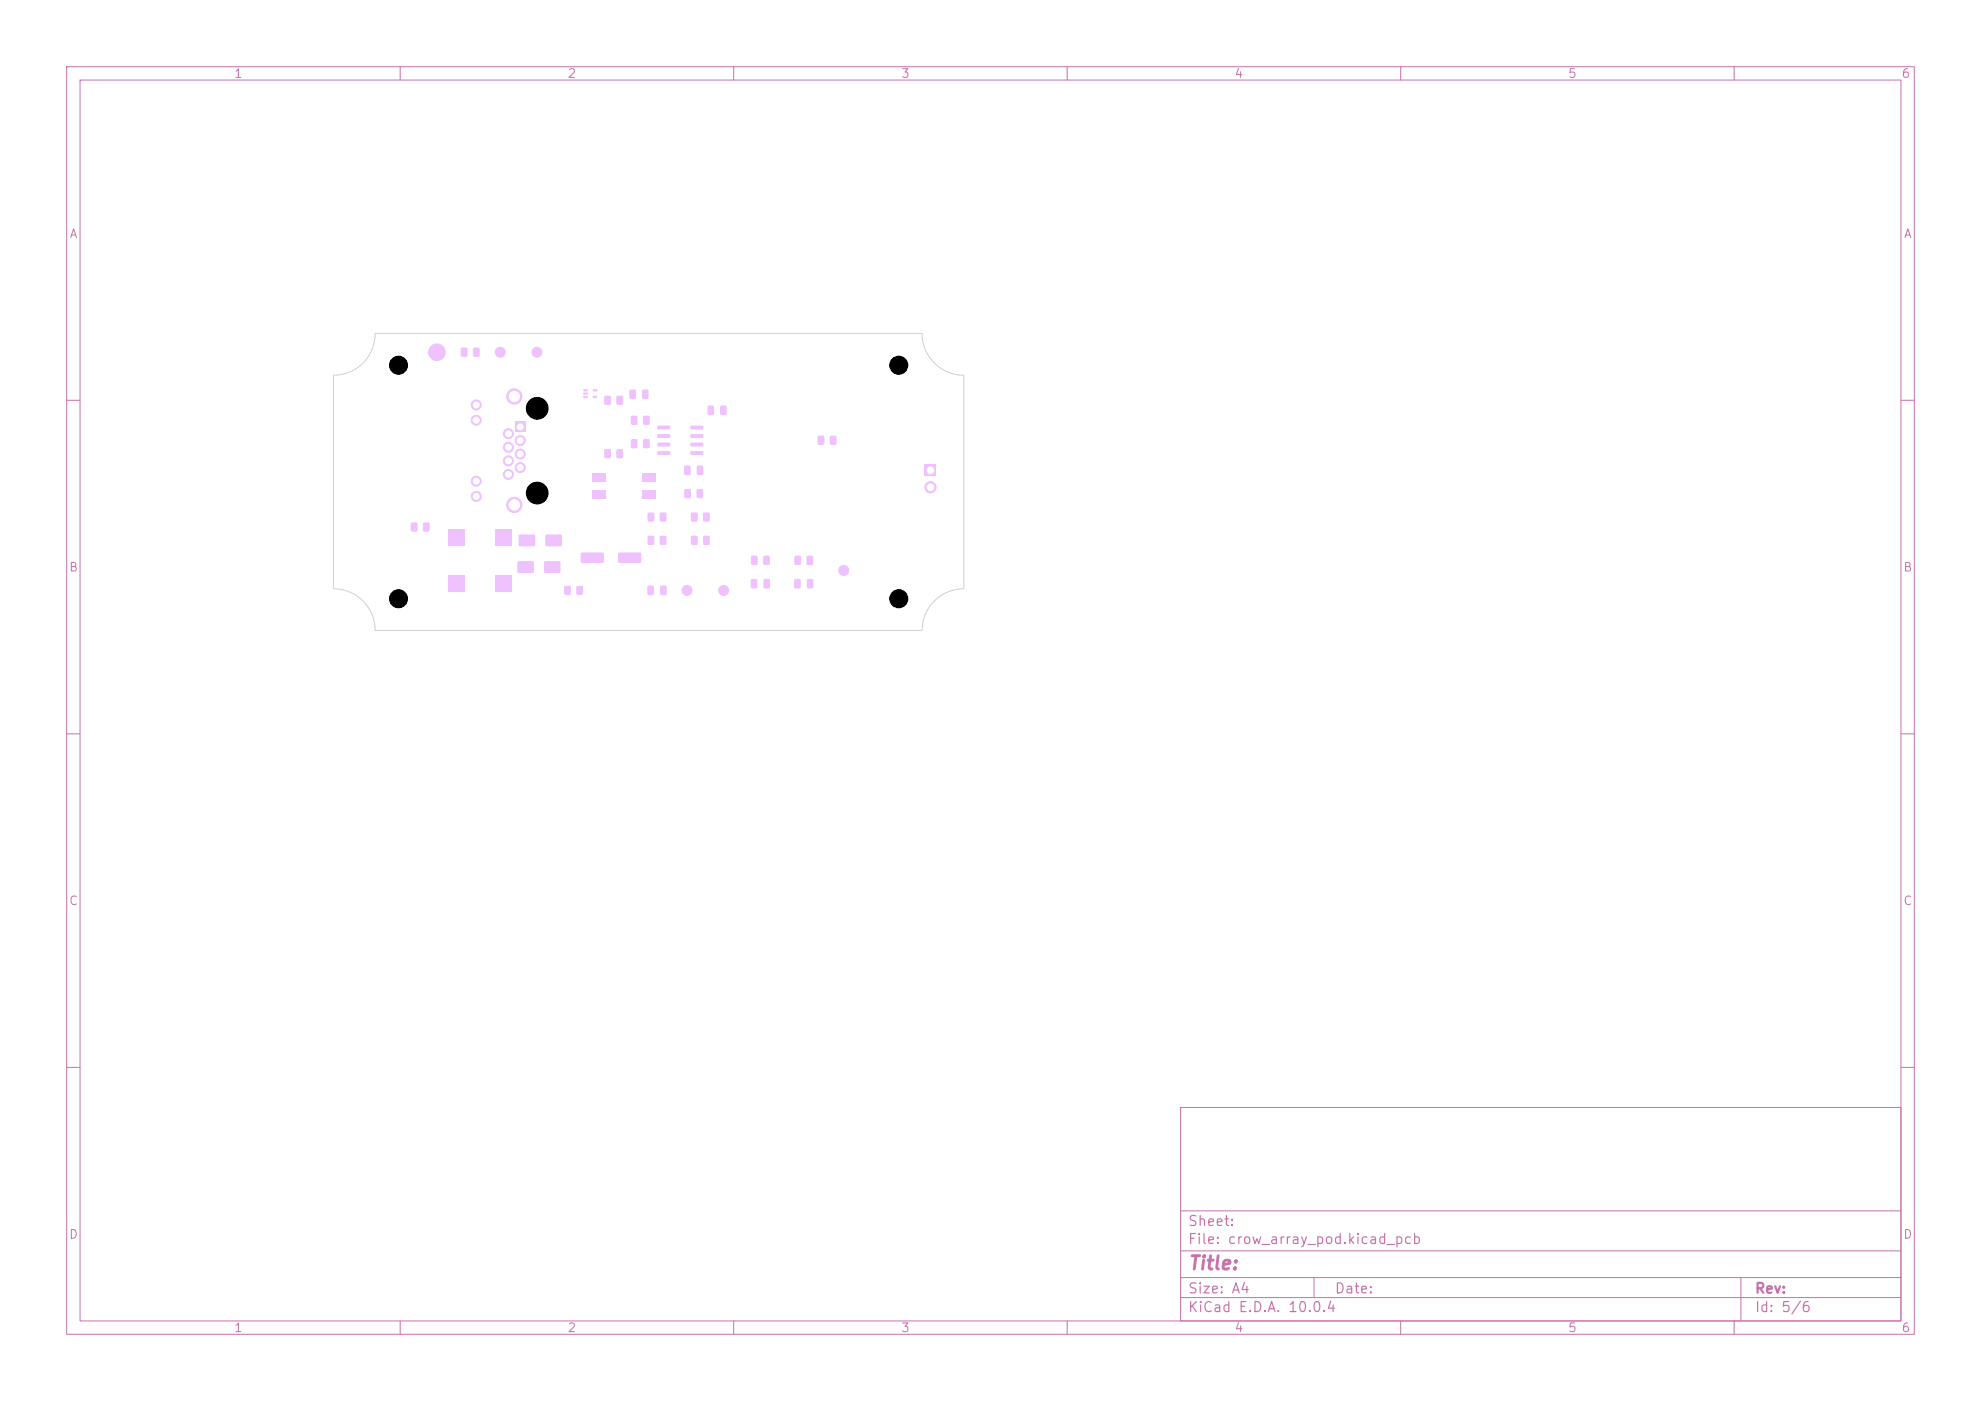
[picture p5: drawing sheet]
<svg xmlns="http://www.w3.org/2000/svg" width="297mm" height="210mm" viewBox="0 0 297 210" stroke-linecap="round" stroke-linejoin="round" font-family="sans-serif">
<defs><g id="words">
<text font-size="2" fill="#c872ab" x="178" y="190.8">Title:</text>
<g font-size="1.5" fill="#c872ab">
<text x="178" y="184.2">Sheet:</text>
<text x="178" y="186.9">File: crow_array_pod.kicad_pcb</text>
<text x="178" y="197.1">KiCad E.D.A. 10.0.4</text>
<text x="178" y="194.3">Size: A4</text>
<text x="200" y="194.3">Date:</text>
<text x="263" y="194.3">Rev:</text>
<text x="263" y="197.1">Id: 5/6</text>
</g>
<g font-size="1.3" fill="#c872ab">
<text x="35" y="12">1</text>
<text x="85" y="12">2</text>
<text x="135" y="12">3</text>
<text x="185" y="12">4</text>
<text x="235" y="12">5</text>
<text x="285" y="12">6</text>
<text x="10.3" y="36">A</text>
<text x="285.4" y="36">A</text>
<text x="10.3" y="86">B</text>
<text x="285.3" y="86">B</text>
<text x="10.3" y="136">C</text>
<text x="285.3" y="136">C</text>
<text x="10.3" y="186">D</text>
<text x="285.3" y="186">D</text>
<text x="35" y="200">1</text>
<text x="85" y="200">2</text>
<text x="135" y="200">3</text>
<text x="185" y="200">4</text>
<text x="235" y="200">5</text>
<text x="285" y="200">6</text>
</g>
</g></defs>
<g fill="none" stroke="#c872ab" stroke-width=".15">
<path d="M10 10h277v190h-277zM12 12h273v186h-273zM60 10v2M110 10v2M160 10v2M210 10v2M260 10v2M10 60h2M285 60h2M10 110h2M285 110h2M10 160h2"/>
<path d="M177 166h108v32h-108zM285 160h2M60 198v2M110 198v2M160 198v2M177 194.5h108M177 191.5h108M177 187.5h108M177 181.5h108M197 191.5v3M210 198v2M260 198v2"/>
<path d="M261 191.5v6.5"/>
</g>
<g fill="#efc1ff">
<path d="M61.6 78.4l.7-.1 .3 .2v1l-.2 .2h-.6l-.2-.2z"/>
<path d="M63.5 78.4l.7-.1 .2 .2v1l-.1 .2h-.7l-.2-.2z"/>
<path d="M77.6 84.2h2.4v1.6h-2.4z"/>
<path d="M81.6 84.2h2.4v1.6h-2.4z"/>
<path d="M97.1 80.4l.7-.1 .3 .2v1l-.2 .2h-.6l-.2-.2z"/>
<path d="M99 80.4l.7-.1 .2 .2v1l-.1 .2h-.7l-.2-.2z"/>
<path d="M119.1 86.8h.7l.2 .1 .1 1.1-.2 .2h-.6l-.2-.1z"/>
<path d="M121 86.8h.7l.2 .1 .1 1.1-.2 .2h-.6l-.2-.1z"/>
</g>
<g fill="#efc1ff" stroke="#efc1ff" stroke-width=".15">
<circle cx="65.5" cy="52.8" r="1.25"/>
<circle cx="80.5" cy="61.2" r="1.62"/>
<circle cx="80.5" cy="73.9" r="1.62"/>
</g>
<path d="M77.3 63.3h1.4v1.5h-1.4z" fill="#efc1ff"/>
<g fill="#efc1ff" stroke="#efc1ff" stroke-width=".15">
<circle cx="76.2" cy="65" r=".75"/>
<circle cx="78" cy="66" r=".75"/>
<circle cx="76.2" cy="67" r=".75"/>
<circle cx="78" cy="68.1" r=".75"/>
<circle cx="76.2" cy="69.1" r=".75"/>
<circle cx="78" cy="70.1" r=".75"/>
<circle cx="76.2" cy="71.1" r=".75"/>
<circle cx="71.4" cy="60.7" r=".75"/>
<circle cx="71.4" cy="63" r=".75"/>
<circle cx="71.4" cy="72.1" r=".75"/>
<circle cx="71.4" cy="74.4" r=".75"/>
<circle cx="77.1" cy="59.4" r="1.15"/>
<circle cx="77.1" cy="75.7" r="1.15"/>
</g>
<g fill="#efc1ff">
<path d="M103.6 76.9l.7-.1 .3 .2v1l-.2 .2h-.6l-.2-.2z"/>
<path d="M105.5 76.9l.7-.1 .2 .2v1l-.1 .2h-.7l-.2-.2z"/>
<path d="M90.6 59.4l.7-.1 .3 .2v1l-.2 .2h-.6l-.2-.2z"/>
<path d="M92.5 59.4l.7-.1 .2 .2v1l-.1 .2h-.6l-.3-.2z"/>
</g>
<circle cx="134.8" cy="54.7" r="1.35" fill="#efc1ff" stroke="#efc1ff" stroke-width=".15"/>
<g fill="#efc1ff">
<path d="M88.9 71h1.9v1.2h-1.9z"/>
<path d="M88.9 73.6h1.9v1.2h-1.9z"/>
<path d="M96.3 73.6h2v1.2h-2z"/>
<path d="M96.3 71h2v1.2h-2z"/>
<path d="M97.1 76.9l.7-.1 .3 .2v1l-.2 .2h-.6l-.2-.2z"/>
<path d="M99 76.9l.7-.1 .2 .2v1l-.1 .2h-.7l-.2-.2z"/>
<path d="M87.1 82.9l3.3-.1 .1 .3v1.1l-.2 .2h-3.1l-.2-.2z"/>
<path d="M92.7 82.9l3.3-.1 .2 .3-.1 1.1-.2 .2h-3.1l-.1-.2z"/>
</g>
<circle cx="75" cy="52.8" r=".75" fill="#efc1ff" stroke="#efc1ff" stroke-width=".15"/>
<g fill="#efc1ff">
<path d="M94.4 58.4h.7l.2 .1 .1 1.1-.2 .2h-.6l-.2-.1z"/>
<path d="M96.3 58.4h.7l.2 .1 .1 1.1-.2 .2h-.6l-.2-.1z"/>
<path d="M77.8 80.2h2.4v1.6h-2.4z"/>
<path d="M81.8 80.2h2.4v1.6h-2.4z"/>
</g>
<g fill="#efc1ff" stroke="#efc1ff" stroke-width=".15">
<circle cx="80.5" cy="52.8" r=".75"/>
<circle cx="103" cy="88.5" r=".75"/>
</g>
<g fill="#efc1ff">
<path d="M94.6 62.4l.8-.1 .2 .2v1l-.2 .2h-.6l-.2-.2z"/>
<path d="M96.5 62.4l.7-.1 .2 .2v1l-.1 .2h-.7l-.2-.2z"/>
<path d="M122.6 65.4l.7-.1 .3 .2v1l-.2 .2h-.6l-.2-.2z"/>
<path d="M124.5 65.4l.7-.1 .2 .2v1l-.1 .2h-.6l-.3-.2z"/>
<path d="M84.6 87.9l.8-.1 .2 .2v1l-.2 .2h-.6l-.2-.2z"/>
<path d="M86.5 87.9l.7-.1 .2 .2v1l-.1 .2h-.7l-.2-.2z"/>
<path d="M67.3 79.3h2.5v2.5h-2.5z"/>
<path d="M67.3 86.3h2.5v2.5h-2.5z"/>
<path d="M74.2 86.3h2.5v2.5h-2.5z"/>
<path d="M74.2 79.3h2.5v2.5h-2.5z"/>
<path d="M103.6 80.4l.7-.1 .3 .2v1l-.2 .2h-.6l-.2-.2z"/>
<path d="M105.5 80.4l.7-.1 .2 .2v1l-.1 .2h-.7l-.2-.2z"/>
<path d="M98.6 63.8h1.8l.1 .5-.1 .1h-1.8l-.1-.2z"/>
<path d="M98.6 65.1h1.8l.1 .5-.1 .1h-1.8l-.1-.2z"/>
<path d="M98.6 66.4l1.8-.1 .1 .5-.1 .1h-1.8l-.1-.1z"/>
<path d="M98.6 67.6h1.8l.1 .5-.1 .1h-1.8l-.1-.1z"/>
<path d="M103.5 67.6h1.9v.5l-.1 .1h-1.7l-.1-.1z"/>
<path d="M103.5 66.4l1.9-.1v.5l-.1 .1h-1.7l-.1-.1z"/>
<path d="M103.5 65.1h1.9v.5l-.1 .1h-1.7l-.1-.2z"/>
<path d="M103.5 63.8h1.9v.5l-.1 .1h-1.7l-.1-.2z"/>
</g>
<circle cx="126.5" cy="85.5" r=".75" fill="#efc1ff" stroke="#efc1ff" stroke-width=".15"/>
<g fill="#efc1ff">
<path d="M112.6 86.8h.7l.2 .1v1.1l-.1 .2h-.6l-.2-.1z"/>
<path d="M114.5 86.8h.7l.2 .1 .1 1.1-.2 .2h-.6l-.2-.1z"/>
<path d="M94.6 65.9l.8-.1 .2 .2v1l-.2 .2h-.6l-.2-.2z"/>
<path d="M96.5 65.9l.7-.1 .2 .2v1l-.1 .2h-.7l-.2-.2z"/>
<path d="M119.1 83.4l.7-.1 .3 .2v1l-.2 .2h-.6l-.2-.2z"/>
<path d="M121 83.4l.7-.1 .2 .2v1l-.1 .2h-.6l-.3-.2z"/>
<path d="M102.6 69.8h.7l.2 .1v1.1l-.1 .2h-.6l-.2-.1z"/>
<path d="M104.5 69.8h.7l.2 .1v1.1l-.1 .2h-.6l-.2-.1z"/>
<path d="M87.5 58.4l.6-.1v.3l-.6 .1z"/>
<path d="M87.5 58.9l.6-.1v.3l-.6 .1z"/>
<path d="M87.5 59.4l.6-.1v.3l-.6 .1z"/>
<path d="M88.9 59.4l.6-.1v.3l-.6 .1z"/>
<path d="M88.9 58.4l.6-.1v.3l-.6 .1z"/>
</g>
<circle cx="59.7" cy="89.7" r="1.35" fill="#efc1ff" stroke="#efc1ff" stroke-width=".15"/>
<g fill="#efc1ff">
<path d="M102.6 73.4l.7-.1 .3 .2v1l-.2 .2h-.6l-.2-.2z"/>
<path d="M104.5 73.4l.7-.1 .2 .2v1l-.1 .2h-.6l-.3-.2z"/>
</g>
<g fill="#efc1ff" stroke="#efc1ff" stroke-width=".15">
<circle cx="108.5" cy="88.5" r=".75"/>
<circle cx="59.7" cy="54.7" r="1.35"/>
</g>
<g fill="#efc1ff">
<path d="M69.1 52.2l.7-.1 .3 .2v1l-.2 .2h-.6l-.2-.2z"/>
<path d="M71 52.2l.7-.1 .2 .2v1l-.1 .2h-.7l-.2-.2z"/>
<path d="M138.6 69.7h1.7v1.7h-1.7z"/>
</g>
<circle cx="139.5" cy="73" r=".85" fill="#efc1ff" stroke="#efc1ff" stroke-width=".15"/>
<g fill="#efc1ff">
<path d="M112.6 83.4l.7-.1 .3 .2v1l-.2 .2h-.6l-.2-.2z"/>
<path d="M114.5 83.4l.7-.1 .2 .2v1l-.1 .2h-.6l-.3-.2z"/>
<path d="M90.6 67.4l.7-.1 .3 .2v1l-.2 .2h-.6l-.2-.2z"/>
<path d="M92.5 67.4l.7-.1 .2 .2v1l-.1 .2h-.6l-.3-.2z"/>
<path d="M106.1 60.8h.7l.2 .1v1.1l-.1 .2h-.6l-.2-.1z"/>
<path d="M108 60.8h.7l.2 .1v1.1l-.1 .2h-.6l-.2-.1z"/>
<path d="M97.1 87.8h.7l.2 .1 .1 1.1-.2 .2h-.6l-.2-.1z"/>
<path d="M99 87.8h.7l.2 .1 .1 1.1-.2 .2h-.6l-.2-.1z"/>
</g>
<circle cx="134.8" cy="89.7" r="1.35" fill="#efc1ff" stroke="#efc1ff" stroke-width=".15"/>
<path d="M138.2 50a6.2 6.2 0 0 0 6.3 6.3v32a6.2 6.2 0 0 0-6.3 6.2M138.2 50h-81.9a6.2 6.2 0 0 1-6.3 6.3v32a6.2 6.2 0 0 1 6.3 6.2h81.9" fill="none" stroke="#d0d2cd" stroke-width=".15"/>
<g fill="#000" stroke="#000" stroke-width=".15">
<circle cx="59.7" cy="54.7" r="1.35"/>
<circle cx="134.8" cy="54.7" r="1.35"/>
<circle cx="80.5" cy="73.9" r="1.62"/>
<circle cx="80.5" cy="61.2" r="1.62"/>
<circle cx="59.7" cy="89.7" r="1.35"/>
<circle cx="134.8" cy="89.7" r="1.35"/>
</g>
<g fill="#fff" stroke="#fff" stroke-width=".15">
<circle cx="78" cy="64" r=".44"/>
<circle cx="76.2" cy="65" r=".44"/>
<circle cx="78" cy="66" r=".44"/>
<circle cx="76.2" cy="67" r=".44"/>
<circle cx="78" cy="68.1" r=".44"/>
<circle cx="76.2" cy="69.1" r=".44"/>
<circle cx="78" cy="70.1" r=".44"/>
<circle cx="76.2" cy="71.1" r=".44"/>
<circle cx="71.4" cy="60.7" r=".44"/>
<circle cx="71.4" cy="63" r=".45"/>
<circle cx="71.4" cy="72.1" r=".44"/>
<circle cx="71.4" cy="74.4" r=".45"/>
<circle cx="77.1" cy="59.4" r=".78"/>
<circle cx="77.1" cy="75.7" r=".78"/>
<circle cx="139.5" cy="70.5" r=".5"/>
<circle cx="139.5" cy="73" r=".5"/>
</g>
<use href="#words"/>
</svg>
